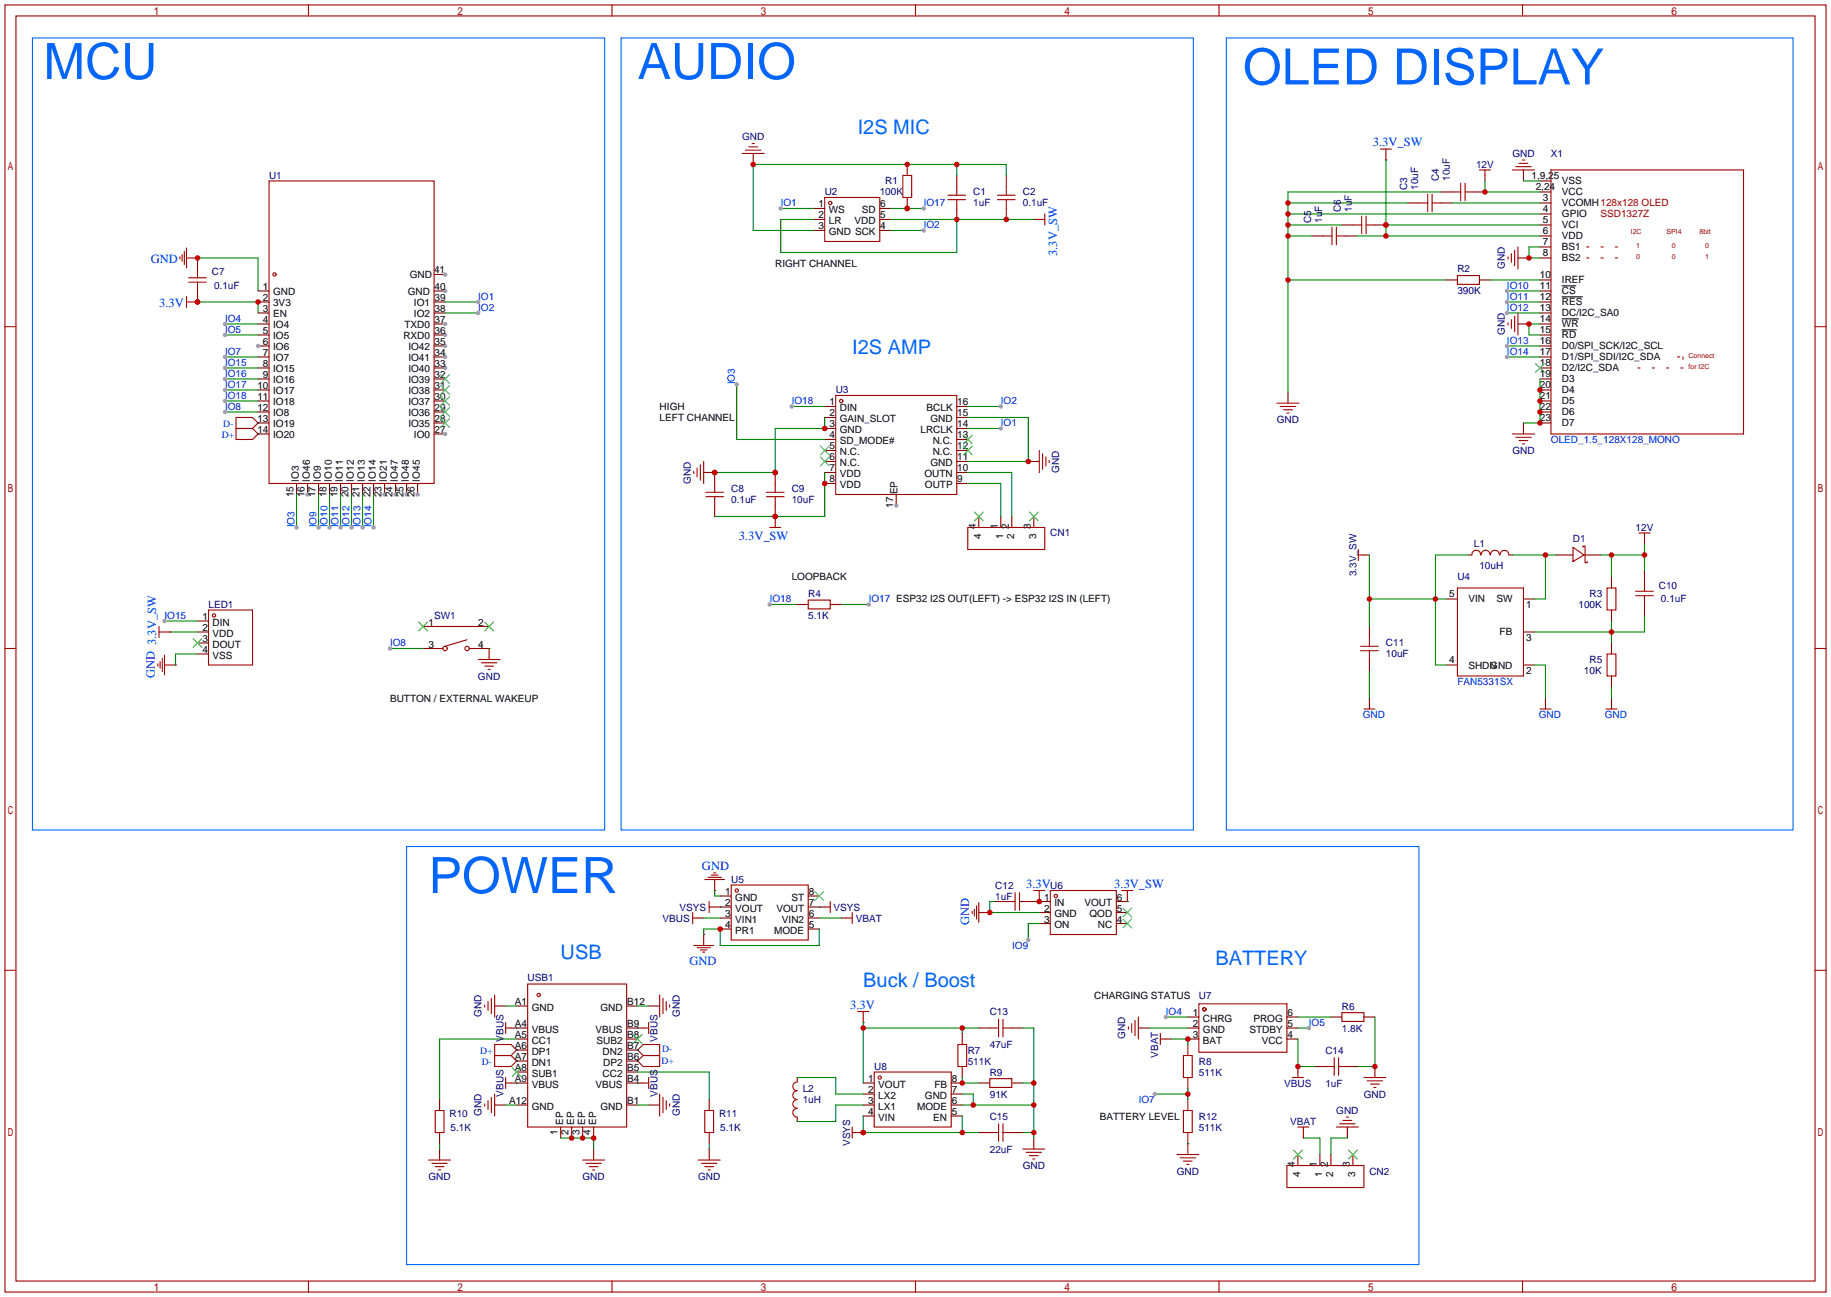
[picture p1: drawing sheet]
<svg xmlns="http://www.w3.org/2000/svg" width="423mm" height="299mm" viewBox="0 0 423 299" stroke-linecap="round" stroke-linejoin="round" font-family="sans-serif">
<defs><g id="words">
<g font-size="11.5" fill="#06f">
<text x="10" y="18.2">MCU</text>
<text x="147.2" y="18.2">AUDIO</text>
<text x="286.9" y="19.5">OLED DISPLAY</text>
<text x="98.9" y="206.2">POWER</text>
</g>
<g font-size="4.6" fill="#06f">
<text x="198" y="30.9">I2S MIC</text>
<text x="196.7" y="81.7">I2S AMP</text>
<text x="129.4" y="221.4">USB</text>
<text x="199.3" y="227.8">Buck / Boost</text>
<text x="280.5" y="222.7">BATTERY</text>
</g>
<g font-size="2.9" fill="#00f">
<text x="316.9" y="33.8">3.3V_SW</text>
<text x="244" y="59.1" transform="rotate(-90 244 59.1)">3.3V_SW</text>
<text x="34.8" y="60.8">GND</text>
<text x="36.8" y="70.9">3.3V</text>
<text x="170.5" y="124.7">3.3V_SW</text>
<text x="35.7" y="156.5" transform="rotate(-90 35.7 156.5)">GND 3.3V_SW</text>
<text x="162" y="200.8">GND</text>
<text x="236.9" y="205">3.3V</text>
<text x="257.2" y="205">3.3V_SW</text>
<text x="223.7" y="213.6" transform="rotate(-90 223.7 213.6)">GND</text>
<text x="159.1" y="222.8">GND</text>
<text x="196.3" y="232.9">3.3V</text>
</g>
<g font-size="2.3" fill="#000080">
<text x="171.3" y="32.4">GND</text>
<text x="62.1" y="41.3">U1</text>
<text x="332.2" y="41.8" transform="rotate(-90 332.2 41.8)">C4</text>
<text x="334.7" y="41.8" transform="rotate(-90 334.7 41.8)">10uF</text>
<text x="340.7" y="38.8">12V</text>
<text x="349.1" y="36.2">GND</text>
<text x="358" y="36.2">X1</text>
<text x="190.4" y="45.1">U2</text>
<text x="203.1" y="45.1">100K</text>
<text x="204.3" y="42.6">R1</text>
<text x="224.7" y="45.1">C1</text>
<text x="224.7" y="47.7">1uF</text>
<text x="236.1" y="45.1">C2</text>
<text x="236.1" y="47.7">0.1uF</text>
<text x="324.8" y="43.8" transform="rotate(-90 324.8 43.8)">C3</text>
<text x="327.3" y="43.8" transform="rotate(-90 327.3 43.8)">10uF</text>
<text x="302.7" y="51.4" transform="rotate(-90 302.7 51.4)">C5</text>
<text x="305.2" y="51.4" transform="rotate(-90 305.2 51.4)">1uF</text>
<text x="309.5" y="48.9" transform="rotate(-90 309.5 48.9)">C6</text>
<text x="312.1" y="48.9" transform="rotate(-90 312.1 48.9)">1uF</text>
<text x="48.9" y="63.6">C7</text>
<text x="336.4" y="62.9">R2</text>
<text x="347.4" y="62.1" transform="rotate(-90 347.4 62.1)">GND</text>
<text x="49.4" y="66.7">0.1uF</text>
<text x="336.4" y="68">390K</text>
<text x="347.4" y="77.4" transform="rotate(-90 347.4 77.4)">GND</text>
<text x="192.9" y="90.9">U3</text>
<text x="294.7" y="97.7">GND</text>
<text x="349.1" y="104.8">GND</text>
<text x="159.4" y="111.7" transform="rotate(-90 159.4 111.7)">GND</text>
<text x="168.8" y="113.7">C8</text>
<text x="182.8" y="113.7">C9</text>
<text x="244.5" y="109.1" transform="rotate(-90 244.5 109.1)">GND</text>
<text x="168.8" y="116.3">0.1uF</text>
<text x="182.8" y="116.3">10uF</text>
<text x="242.4" y="123.9">CN1</text>
<text x="363.1" y="125.1">D1</text>
<text x="377.5" y="122.6">12V</text>
<text x="340.2" y="126.4">L1</text>
<text x="341.5" y="131.5">10uH</text>
<text x="186.6" y="137.8">R4</text>
<text x="313.1" y="133" transform="rotate(-90 313.1 133)">3.3V_SW</text>
<text x="336.4" y="134">U4</text>
<text x="366.9" y="137.8">R3</text>
<text x="382.9" y="136">C10</text>
<text x="48.1" y="140.4">LED1</text>
<text x="100.2" y="142.9">SW1</text>
<text x="186.6" y="142.9">5.1K</text>
<text x="364.4" y="140.4">100K</text>
<text x="383.4" y="139">0.1uF</text>
<text x="319.9" y="149.3">C11</text>
<text x="319.9" y="151.8">10uF</text>
<text x="365.6" y="155.6">10K</text>
<text x="366.9" y="153.1">R5</text>
<text x="110.3" y="156.9">GND</text>
<text x="168.8" y="203.9">U5</text>
<text x="229.7" y="205.2">C12</text>
<text x="229.7" y="207.7">1uF</text>
<text x="242.4" y="205.2">U6</text>
<text x="152.9" y="212.8">VBUS</text>
<text x="156.8" y="210.2">VSYS</text>
<text x="192.4" y="210.2">VSYS</text>
<text x="197.5" y="212.8">VBAT</text>
<text x="121.8" y="226.4">USB1</text>
<text x="276.7" y="230.6">U7</text>
<text x="309.8" y="233.1">R6</text>
<text x="111.2" y="234.8" transform="rotate(-90 111.2 234.8)">GND</text>
<text x="156.9" y="234.8" transform="rotate(-90 156.9 234.8)">GND</text>
<text x="228.5" y="234.4">C13</text>
<text x="259.8" y="239.9" transform="rotate(-90 259.8 239.9)">GND</text>
<text x="309.8" y="238.2">1.8K</text>
<text x="116.3" y="240.5" transform="rotate(-90 116.3 240.5)">VBUS</text>
<text x="151.8" y="240.5" transform="rotate(-90 151.8 240.5)">VBUS</text>
<text x="223.4" y="243.3">R7</text>
<text x="223.4" y="245.8">511K</text>
<text x="228.5" y="242">47uF</text>
<text x="267.4" y="244.2" transform="rotate(-90 267.4 244.2)">VBAT</text>
<text x="276.7" y="245.8">R8</text>
<text x="305.9" y="243.3">C14</text>
<text x="201.8" y="247.1">U8</text>
<text x="228.5" y="248.3">R9</text>
<text x="276.7" y="248.3">511K</text>
<text x="296.4" y="250.9">VBUS</text>
<text x="305.9" y="250.9">1uF</text>
<text x="103.8" y="258">R10</text>
<text x="111.2" y="257.7" transform="rotate(-90 111.2 257.7)">GND</text>
<text x="116.3" y="253.2" transform="rotate(-90 116.3 253.2)">VBUS</text>
<text x="151.8" y="253.2" transform="rotate(-90 151.8 253.2)">VBUS</text>
<text x="156.9" y="257.7" transform="rotate(-90 156.9 257.7)">GND</text>
<text x="166" y="258">R11</text>
<text x="185.3" y="252.1">L2</text>
<text x="185.3" y="254.7">1uH</text>
<text x="228.5" y="253.4">91K</text>
<text x="308.5" y="257.2">GND</text>
<text x="314.8" y="253.4">GND</text>
<text x="104" y="261">5.1K</text>
<text x="166.2" y="261">5.1K</text>
<text x="228.5" y="258.5">C15</text>
<text x="276.7" y="258.5">R12</text>
<text x="276.7" y="261">511K</text>
<text x="297.8" y="259.8">VBAT</text>
<text x="196.3" y="264.6" transform="rotate(-90 196.3 264.6)">VSYS</text>
<text x="228.5" y="266.1">22uF</text>
<text x="236.1" y="269.9">GND</text>
<text x="98.9" y="272.5">GND</text>
<text x="134.5" y="272.5">GND</text>
<text x="161.1" y="272.5">GND</text>
<text x="271.6" y="271.2">GND</text>
<text x="316.1" y="271.2">CN2</text>
</g>
<g font-size="2.3">
<text x="353.5" y="41.3">1,9,25</text>
<text x="189" y="47.9">1</text>
<text x="203.2" y="47.9">6</text>
<text x="354.5" y="43.9">2,24</text>
<text x="356.1" y="46.4">3</text>
<text x="360.6" y="42.6">VSS</text>
<text x="360.6" y="47.7">VCOMH128x128 OLED</text>
<text x="360.6" y="45.1">VCC</text>
<text x="189" y="50.4">2</text>
<text x="189" y="53">3</text>
<text x="191.3" y="49.2">WS</text>
<text x="191.3" y="51.7">LR</text>
<text x="197.3" y="51.7">VDD</text>
<text x="198.9" y="49.2">SD</text>
<text x="203.2" y="53">4</text>
<text x="203.2" y="50.4">5</text>
<text x="356.1" y="51.5">5</text>
<text x="356.1" y="48.9">4</text>
<text x="360.6" y="52.8">VCI</text>
<text x="360.6" y="50.2">GPIO</text>
<text x="191.3" y="54.3">GND SCK</text>
<text x="356.1" y="54">6</text>
<text x="356.1" y="56.6">7</text>
<text x="356.1" y="59.1">8</text>
<text x="360.6" y="55.3">VDD</text>
<text x="360.6" y="57.8">BS1</text>
<text x="94.6" y="64.2">GND</text>
<text x="100.2" y="63.1">41</text>
<text x="178.9" y="61.6">RIGHT CHANNEL</text>
<text x="355.5" y="64.2">10</text>
<text x="360.6" y="60.4">BS2</text>
<text x="360.6" y="65.5">IREF</text>
<text x="60.7" y="67">1</text>
<text x="60.7" y="69.5">2</text>
<text x="63" y="68.2">GND</text>
<text x="63" y="70.8">3V3</text>
<text x="94.1" y="68.2">GND</text>
<text x="95.5" y="70.8">IO1</text>
<text x="100.3" y="69.5">39</text>
<text x="100.3" y="67">40</text>
<text x="355.5" y="66.7">11</text>
<text x="355.5" y="69.3">12</text>
<text x="355.5" y="71.8">13</text>
<text x="360.6" y="68">CS</text>
<text x="360.6" y="70.5">RES</text>
<text x="60.7" y="72">3</text>
<text x="60.7" y="74.6">4</text>
<text x="60.7" y="77.1">5</text>
<text x="63" y="73.3">EN</text>
<text x="63" y="75.8">IO4</text>
<text x="93.4" y="75.8">TXD0</text>
<text x="95.5" y="73.3">IO2</text>
<text x="100.3" y="77.1">36</text>
<text x="100.3" y="74.6">37</text>
<text x="100.3" y="72">38</text>
<text x="355.5" y="74.3">14</text>
<text x="355.5" y="76.9">15</text>
<text x="360.6" y="73.1">DC/I2C_SA0</text>
<text x="360.6" y="75.6">WR</text>
<text x="60.7" y="79.7">6</text>
<text x="60.7" y="82.2">7</text>
<text x="63" y="78.4">IO5</text>
<text x="63" y="80.9">IO6</text>
<text x="63" y="83.5">IO7</text>
<text x="93.1" y="78.4">RXD0</text>
<text x="94.3" y="83.5">IO41</text>
<text x="94.3" y="80.9">IO42</text>
<text x="100.3" y="82.2">34</text>
<text x="100.3" y="79.7">35</text>
<text x="355.5" y="79.4">16</text>
<text x="355.5" y="82">17</text>
<text x="360.6" y="78.2">RD</text>
<text x="360.6" y="80.7">D0/SPI_SCK/I2C_SCL</text>
<text x="360.6" y="83.2">D1/SPI_SDI/I2C_SDA</text>
<text x="59.4" y="89.8">10</text>
<text x="60.7" y="84.7">8</text>
<text x="60.7" y="87.3">9</text>
<text x="63" y="86">IO15</text>
<text x="63" y="88.5">IO16</text>
<text x="94.3" y="88.5">IO39</text>
<text x="94.3" y="86">IO40</text>
<text x="100.3" y="89.8">31</text>
<text x="100.3" y="87.3">32</text>
<text x="100.3" y="84.7">33</text>
<text x="355.5" y="84.5">18</text>
<text x="355.5" y="87">19</text>
<text x="355.5" y="89.6">20</text>
<text x="360.6" y="85.8">D2/I2C_SDA</text>
<text x="360.6" y="88.3">D3</text>
<text x="59.4" y="92.4">11</text>
<text x="59.4" y="94.9">12</text>
<text x="63" y="91.1">IO17</text>
<text x="63" y="93.6">IO18</text>
<text x="94.3" y="93.6">IO37</text>
<text x="94.3" y="91.1">IO38</text>
<text x="100.3" y="94.9">29</text>
<text x="100.3" y="92.4">30</text>
<text x="152.3" y="94.7">HIGH</text>
<text x="191.5" y="93.6">1</text>
<text x="193.9" y="94.9">DIN</text>
<text x="213.9" y="94.9">BCLK</text>
<text x="221" y="93.6">16</text>
<text x="355.5" y="92.1">21</text>
<text x="355.5" y="94.7">22</text>
<text x="360.6" y="90.9">D4</text>
<text x="360.6" y="93.4">D5</text>
<text x="360.6" y="95.9">D6</text>
<text x="59.4" y="97.4">13</text>
<text x="59.4" y="100">14</text>
<text x="63" y="96.2">IO8</text>
<text x="63" y="98.7">IO19</text>
<text x="63" y="101.2">IO20</text>
<text x="94.3" y="98.7">IO35</text>
<text x="94.3" y="96.2">IO36</text>
<text x="95.5" y="101.2">IO0</text>
<text x="100.3" y="100">27</text>
<text x="100.3" y="97.4">28</text>
<text x="152.3" y="97.2">LEFT CHANNEL</text>
<text x="191.5" y="96.2">2</text>
<text x="191.5" y="98.7">3</text>
<text x="191.5" y="101.2">4</text>
<text x="193.9" y="97.4">GAIN_SLOT</text>
<text x="193.9" y="100">GND</text>
<text x="212.5" y="100">LRCLK</text>
<text x="214.8" y="97.4">GND</text>
<text x="221" y="101.2">13</text>
<text x="221" y="98.7">14</text>
<text x="221" y="96.2">15</text>
<text x="355.5" y="97.2">23</text>
<text x="360.6" y="98.5">D7</text>
<text x="191.5" y="103.8">5</text>
<text x="191.5" y="106.3">6</text>
<text x="193.9" y="102.5">SD_MODE#</text>
<text x="193.9" y="105.1">N.C.</text>
<text x="193.9" y="107.6">N.C.</text>
<text x="214.8" y="107.6">GND</text>
<text x="215.3" y="105.1">N.C.</text>
<text x="215.3" y="102.5">N.C.</text>
<text x="221" y="106.3">11</text>
<text x="221" y="103.8">12</text>
<text x="69" y="111.2" transform="rotate(-90 69 111.2)">IO3</text>
<text x="71.5" y="111.2" transform="rotate(-90 71.5 111.2)">IO46</text>
<text x="74.1" y="111.2" transform="rotate(-90 74.1 111.2)">IO9</text>
<text x="76.6" y="111.2" transform="rotate(-90 76.6 111.2)">IO10</text>
<text x="79.2" y="111.2" transform="rotate(-90 79.2 111.2)">IO11</text>
<text x="81.7" y="111.2" transform="rotate(-90 81.7 111.2)">IO12</text>
<text x="84.2" y="111.2" transform="rotate(-90 84.2 111.2)">IO13</text>
<text x="86.8" y="111.2" transform="rotate(-90 86.8 111.2)">IO14</text>
<text x="89.3" y="111.2" transform="rotate(-90 89.3 111.2)">IO21</text>
<text x="91.9" y="111.2" transform="rotate(-90 91.9 111.2)">IO47</text>
<text x="94.4" y="111.2" transform="rotate(-90 94.4 111.2)">IO48</text>
<text x="96.9" y="111.2" transform="rotate(-90 96.9 111.2)">IO45</text>
<text x="191.5" y="108.9">7</text>
<text x="191.5" y="111.4">8</text>
<text x="193.9" y="110.1">VDD</text>
<text x="193.9" y="112.7">VDD</text>
<text x="213.4" y="110.1">OUTN</text>
<text x="213.5" y="112.7">OUTP</text>
<text x="221" y="111.4">9</text>
<text x="221" y="108.9">10</text>
<text x="67.7" y="114.8" transform="rotate(-90 67.7 114.8)">15</text>
<text x="70.3" y="114.8" transform="rotate(-90 70.3 114.8)">16</text>
<text x="72.8" y="114.8" transform="rotate(-90 72.8 114.8)">17</text>
<text x="75.4" y="114.8" transform="rotate(-90 75.4 114.8)">18</text>
<text x="77.9" y="114.8" transform="rotate(-90 77.9 114.8)">19</text>
<text x="80.4" y="114.8" transform="rotate(-90 80.4 114.8)">20</text>
<text x="83" y="114.8" transform="rotate(-90 83 114.8)">21</text>
<text x="85.5" y="114.8" transform="rotate(-90 85.5 114.8)">22</text>
<text x="88.1" y="114.8" transform="rotate(-90 88.1 114.8)">23</text>
<text x="90.6" y="114.8" transform="rotate(-90 90.6 114.8)">24</text>
<text x="93.1" y="114.8" transform="rotate(-90 93.1 114.8)">25</text>
<text x="95.7" y="114.8" transform="rotate(-90 95.7 114.8)">26</text>
<text x="206.2" y="117.2" transform="rotate(-90 206.2 117.2)">17</text>
<text x="207.2" y="114.2" transform="rotate(-90 207.2 114.2)">EP</text>
<text x="225.2" y="122.2" transform="rotate(-90 225.2 122.2)">4</text>
<text x="226.5" y="124.5" transform="rotate(-90 226.5 124.5)">4</text>
<text x="230.3" y="122.2" transform="rotate(-90 230.3 122.2)">1</text>
<text x="231.6" y="124.5" transform="rotate(-90 231.6 124.5)">1</text>
<text x="232.8" y="122.2" transform="rotate(-90 232.8 122.2)">2</text>
<text x="234.1" y="124.5" transform="rotate(-90 234.1 124.5)">2</text>
<text x="237.9" y="122.2" transform="rotate(-90 237.9 122.2)">3</text>
<text x="239.2" y="124.5" transform="rotate(-90 239.2 124.5)">3</text>
<text x="182.8" y="134">LOOPBACK</text>
<text x="334.5" y="137.8">5</text>
<text x="46.7" y="143.2">1</text>
<text x="339" y="139.1">VIN</text>
<text x="345.4" y="139.1">SW</text>
<text x="352.3" y="140.4">1</text>
<text x="46.7" y="145.7">2</text>
<text x="46.7" y="148.2">3</text>
<text x="49.1" y="144.4">DIN</text>
<text x="49.1" y="147">VDD</text>
<text x="49.1" y="149.5">DOUT</text>
<text x="98.9" y="144.4">1</text>
<text x="98.9" y="149.5">3</text>
<text x="110.4" y="144.4">2</text>
<text x="110.4" y="149.5">4</text>
<text x="346.2" y="146.7">FB</text>
<text x="352.3" y="148">3</text>
<text x="46.7" y="150.8">4</text>
<text x="49.1" y="152">VSS</text>
<text x="334.5" y="153.1">4</text>
<text x="339" y="154.4">SHDN</text>
<text x="344" y="154.4">GND</text>
<text x="352.3" y="155.6">2</text>
<text x="90" y="162">BUTTON / EXTERNAL WAKEUP</text>
<text x="167.4" y="206.7">1</text>
<text x="167.4" y="209.2">2</text>
<text x="169.7" y="207.9">GND</text>
<text x="182.7" y="207.9">ST</text>
<text x="186.7" y="209.2">7</text>
<text x="186.7" y="206.7">8</text>
<text x="241" y="207.9">1</text>
<text x="243.4" y="209.2">IN</text>
<text x="250.3" y="209.2">VOUT</text>
<text x="257.8" y="207.9">6</text>
<text x="167.4" y="211.7">3</text>
<text x="167.4" y="214.3">4</text>
<text x="169.7" y="210.5">VOUT</text>
<text x="169.7" y="213">VIN1</text>
<text x="169.7" y="215.5">PR1</text>
<text x="178.7" y="215.5">MODE</text>
<text x="179.2" y="210.5">VOUT</text>
<text x="180.5" y="213">VIN2</text>
<text x="186.7" y="214.3">5</text>
<text x="186.7" y="211.7">6</text>
<text x="241" y="210.5">2</text>
<text x="241" y="213">3</text>
<text x="243.4" y="211.7">GND</text>
<text x="243.4" y="214.3">ON</text>
<text x="251.5" y="211.7">QOD</text>
<text x="253.4" y="214.3">NC</text>
<text x="257.8" y="213">4</text>
<text x="257.8" y="210.5">5</text>
<text x="118.8" y="232.1">A1</text>
<text x="122.7" y="233.3">GND</text>
<text x="138.6" y="233.3">GND</text>
<text x="144.8" y="232.1">B12</text>
<text x="252.6" y="230.6">CHARGING STATUS</text>
<text x="118.8" y="239.7">A5</text>
<text x="118.8" y="237.1">A4</text>
<text x="122.7" y="238.4">VBUS</text>
<text x="137.4" y="238.4">VBUS</text>
<text x="144.8" y="237.1">B9</text>
<text x="144.8" y="239.7">B8</text>
<text x="275.3" y="234.6">1</text>
<text x="275.3" y="237.1">2</text>
<text x="275.3" y="239.7">3</text>
<text x="277.7" y="235.9">CHRG</text>
<text x="277.7" y="238.4">GND</text>
<text x="288.4" y="238.4">STDBY</text>
<text x="289.3" y="235.9">PROG</text>
<text x="297.2" y="239.7">4</text>
<text x="297.2" y="237.1">5</text>
<text x="297.2" y="234.6">6</text>
<text x="118.8" y="244.8">A7</text>
<text x="118.8" y="242.2">A6</text>
<text x="122.7" y="243.5">DP1</text>
<text x="122.7" y="240.9">CC1</text>
<text x="137.7" y="240.9">SUB2</text>
<text x="139.1" y="243.5">DN2</text>
<text x="144.8" y="242.2">B7</text>
<text x="144.8" y="244.8">B6</text>
<text x="277.7" y="240.9">BAT</text>
<text x="291.2" y="240.9">VCC</text>
<text x="118.8" y="249.8">A9</text>
<text x="118.8" y="247.3">A8</text>
<text x="122.7" y="251.1">VBUS</text>
<text x="122.7" y="248.6">SUB1</text>
<text x="122.7" y="246">DN1</text>
<text x="137.4" y="251.1">VBUS</text>
<text x="139.1" y="248.6">CC2</text>
<text x="139.2" y="246">DP2</text>
<text x="144.8" y="247.3">B5</text>
<text x="144.8" y="249.8">B4</text>
<text x="200.4" y="249.8">1</text>
<text x="202.7" y="251.1">VOUT</text>
<text x="215.7" y="251.1">FB</text>
<text x="219.7" y="249.8">8</text>
<text x="117.6" y="254.9">A12</text>
<text x="122.7" y="256.2">GND</text>
<text x="138.6" y="256.2">GND</text>
<text x="144.8" y="254.9">B1</text>
<text x="200.4" y="252.4">2</text>
<text x="200.4" y="254.9">3</text>
<text x="200.4" y="257.5">4</text>
<text x="202.7" y="253.6">LX2</text>
<text x="202.7" y="256.2">LX1</text>
<text x="211.7" y="256.2">MODE</text>
<text x="213.5" y="253.6">GND</text>
<text x="219.7" y="257.5">5</text>
<text x="219.7" y="254.9">6</text>
<text x="219.7" y="252.4">7</text>
<text x="128.7" y="262.1" transform="rotate(-90 128.7 262.1)">1</text>
<text x="130" y="259.8" transform="rotate(-90 130 259.8)">EP</text>
<text x="131.2" y="262.1" transform="rotate(-90 131.2 262.1)">2</text>
<text x="132.5" y="259.8" transform="rotate(-90 132.5 259.8)">EP</text>
<text x="133.8" y="262.1" transform="rotate(-90 133.8 262.1)">3</text>
<text x="135" y="259.8" transform="rotate(-90 135 259.8)">EP</text>
<text x="136.3" y="262.1" transform="rotate(-90 136.3 262.1)">4</text>
<text x="137.6" y="259.8" transform="rotate(-90 137.6 259.8)">EP</text>
<text x="202.7" y="258.7">VIN</text>
<text x="215.4" y="258.7">EN</text>
<text x="253.9" y="258.5">BATTERY LEVEL</text>
<text x="298.9" y="269.5" transform="rotate(-90 298.9 269.5)">4</text>
<text x="304" y="269.5" transform="rotate(-90 304 269.5)">1</text>
<text x="306.5" y="269.5" transform="rotate(-90 306.5 269.5)">2</text>
<text x="311.6" y="269.5" transform="rotate(-90 311.6 269.5)">3</text>
<text x="300.1" y="271.8" transform="rotate(-90 300.1 271.8)">4</text>
<text x="305.2" y="271.8" transform="rotate(-90 305.2 271.8)">1</text>
<text x="307.8" y="271.8" transform="rotate(-90 307.8 271.8)">2</text>
<text x="312.8" y="271.8" transform="rotate(-90 312.8 271.8)">3</text>
</g>
<g font-size="2.3" fill="#00f">
<text x="180.2" y="47.7">IO1</text>
<text x="213.2" y="47.7">IO17</text>
<text x="213.2" y="52.8">IO2</text>
<text x="110.4" y="71.8">IO2</text>
<text x="110.4" y="69.3">IO1</text>
<text x="347.9" y="66.7">IO10</text>
<text x="347.9" y="69.3">IO11</text>
<text x="347.9" y="71.8">IO12</text>
<text x="51.9" y="74.3">IO4</text>
<text x="51.9" y="76.9">IO5</text>
<text x="51.9" y="82">IO7</text>
<text x="347.9" y="79.4">IO13</text>
<text x="347.9" y="82">IO14</text>
<text x="51.9" y="84.5">IO15</text>
<text x="51.9" y="87">IO16</text>
<text x="51.9" y="89.6">IO17</text>
<text x="169.6" y="88.8" transform="rotate(-90 169.6 88.8)">IO3</text>
<text x="51.9" y="94.7">IO8</text>
<text x="51.9" y="92.1">IO18</text>
<text x="182.8" y="93.4">IO18</text>
<text x="231" y="93.4">IO2</text>
<text x="231" y="98.5">IO1</text>
<text x="358" y="102.3">OLED_1.5_128X128_MONO</text>
<text x="68" y="121.8" transform="rotate(-90 68 121.8)">IO3</text>
<text x="73.1" y="121.8" transform="rotate(-90 73.1 121.8)">IO9</text>
<text x="75.6" y="121.8" transform="rotate(-90 75.6 121.8)">IO10</text>
<text x="78.2" y="121.8" transform="rotate(-90 78.2 121.8)">IO11</text>
<text x="80.7" y="121.8" transform="rotate(-90 80.7 121.8)">IO12</text>
<text x="83.2" y="121.8" transform="rotate(-90 83.2 121.8)">IO13</text>
<text x="85.8" y="121.8" transform="rotate(-90 85.8 121.8)">IO14</text>
<text x="38" y="142.9">IO15</text>
<text x="177.7" y="139.1">IO18</text>
<text x="200.5" y="139.1">IO17 ESP32 I2S OUT(LEFT) -&gt; ESP32 I2S IN (LEFT)</text>
<text x="90" y="149.3">IO8</text>
<text x="336.4" y="158.2">FAN5331SX</text>
<text x="314.6" y="165.8">GND</text>
<text x="355.2" y="165.8">GND</text>
<text x="370.5" y="165.8">GND</text>
<text x="233.6" y="219.1">IO9</text>
<text x="269.1" y="234.4">IO4</text>
<text x="302.1" y="236.9">IO5</text>
<text x="262.9" y="254.7">IO7</text>
</g>
<text font-size="2.3" fill="#a00000" x="369.4" y="50.2">SSD1327Z</text>
<g font-size="2.2" fill="#00f">
<text x="51.2" y="101.1">D+</text>
<text x="51.6" y="98.7">D-</text>
<text x="110.9" y="243.3">D+</text>
<text x="152.7" y="245.6">D+</text>
<text x="152.8" y="243">D-</text>
<text x="111.2" y="246">D-</text>
</g>
<g font-size="1.6" fill="#a00000">
<text x="376.4" y="54">I2C</text>
<text x="377.7" y="57.2">1</text>
<text x="377.7" y="59.7">0</text>
<text x="384.7" y="54">SPI4</text>
<text x="386" y="59.7">0</text>
<text x="386" y="57.2">0</text>
<text x="392.3" y="54">8bit</text>
<text x="393.6" y="59.7">1</text>
<text x="393.6" y="57.2">0</text>
<text x="389.8" y="82.6">Connect</text>
<text x="389.8" y="85.1">for I2C</text>
</g>
</g></defs>
<g fill="none" stroke="#a10000" stroke-width=".25">
<path d="M1.1 1.1h420.4v297.2h-420.4zM3.7 3.7h415.3v292.1h-415.3zM71.2 1.1v2.6M141.3 1.1v2.6M211.3 1.1v2.6M281.4 1.1v2.6M351.5 1.1v2.6M1.1 75.4h2.6M419 75.4h2.5M1.1 149.7h2.6M419 149.7h2.5M1.1 224h2.6"/>
<path d="M111.9 232v.5M112.6 231.3v2M113.4 230.5v3.6M114.2 229.7v5.1M121.8 227.2h22.9v33h-22.9zM152.3 229.7v5.1M153 230.5v3.6M153.8 231.3v2M154.6 232v.5M419 224h2.5M100.5 256.4h2v5.1h-2zM111.9 254.9v.5"/>
<path d="M112.6 254.1v2.1M113.4 253.4v3.5M114.2 241.2h3.8l1.3 1.2-1.3 1.3h-3.8zM114.2 243.7h3.8l1.3 1.3-1.3 1.3h-3.8zM114.2 252.6v5.1M116.7 248.8v2.5M116.7 250.1h1.3M147.2 245l1.3-1.3h3.8v2.6h-3.8zM147.2 242.4l1.3-1.2h3.8v2.5h-3.8zM148.5 250.1h1.2M149.7 248.8v2.5M152.3 252.6v5.1"/>
<path d="M153 253.4v3.5M153.8 254.1v2.1M154.6 254.9v.5M162.7 256.4h2v5.1h-2zM98.9 267.8h5.1M99.7 268.6h3.6M100.5 269.4h2M101.2 270.1h.5M134.5 267.8h5.1M135.3 268.6h3.5M136 269.4h2M136.8 270.1h.5"/>
<path d="M161.2 267.8h5M161.9 268.6h3.6M162.7 269.4h2M163.4 270.1h.6M71.2 295.8v2.5M141.3 295.8v2.5M211.3 295.8v2.5M281.4 295.8v2.5M351.5 295.8v2.5"/>
<circle cx="124.3" cy="229.7" r=".38"/>
</g>
<g fill="none" stroke="#870000" stroke-width=".25">
<path d="M114.2 232.3h2.5M119.3 239.9h2.5M119.3 237.4h2.5M119.3 232.3h2.5M144.7 239.9h2.5M144.7 237.4h2.5M144.7 232.3h2.5M149.7 232.3h2.6M101.5 253.9v2.5M114.2 255.1h2.5M118 250.1h3.8M119.3 242.4h.1"/>
<path d="M119.3 245h.1M119.3 255.1h2.5M119.3 247.5h2.5M119.3 245h2.5M119.3 242.4h2.5M144.7 255.1h2.5M144.7 250.1h3.8M144.7 247.5h2.5M144.7 245h2.5M144.7 242.4h2.5M147.2 245h.1M147.2 242.4h.1"/>
<path d="M149.7 255.1h2.6M163.7 253.9v2.5M101.5 261.5v2.5M101.5 265.3v2.5M129.4 260.2v2.6M132 260.2v2.6M134.5 260.2v2.6M137 260.2v2.6M137 265.3v2.5M163.7 261.5v2.5M163.7 265.3v2.5"/>
</g>
<path d="M146.2 238.9l2 2M148.2 238.9l-2 2M118.2 246.5l2.1 2M120.3 246.5l-2.1 2" fill="none" stroke="#3c3" stroke-width=".25"/>
<g fill="none" stroke="#008700" stroke-width=".25">
<path d="M116.7 232.3h2.6M119.3 239.9h-17.8v14M147.2 232.3h2.5M116.7 255.1h2.6M119.3 242.4h.1M119.3 245h.1M119.3 250.1h.1M147.2 245h.1M147.2 242.4h.1M147.2 250.1h.1M147.2 255.1h2.5M147.2 247.5h16.5v6.4"/>
<path d="M101.5 264v1.3M129.4 262.8h7.6v2.5M163.7 264v1.3"/>
</g>
<g fill="#c00">
<circle cx="137" cy="262.8" r=".63"/>
<circle cx="134.5" cy="262.8" r=".63"/>
<circle cx="132" cy="262.8" r=".63"/>
</g>
<path d="M93.9 195.5h233.6v96.5h-233.6z" fill="none" stroke="#06f" stroke-width=".25"/>
<path d="M358 39.2h44.5v61h-44.5zM336.4 135.8h15.3v20.3h-15.3zM314.8 163.7h2.6M355.5 163.7h2.5M370.7 163.7h2.6" fill="none" stroke="#a10000" stroke-width=".25"/>
<path d="M366.3 57h8.9M366.3 59.6h8.9M387.2 82.4h1.3M388.5 82.4v2.6M388.5 85h-12.7" fill="none" stroke="#a10000" stroke-width=".25" stroke-dasharray=".5 2.8"/>
<g fill="none" stroke="#870000" stroke-width=".25">
<path d="M355.5 51.9h2.5M355.5 41.8h2.5M355.5 54.5h2.5M355.5 57h2.5M355.5 59.6h2.5M355.5 49.4h2.5M355.5 46.9h2.5M355.5 44.3h2.5M355.5 67.2h2.5M355.5 69.7h2.5M355.5 72.3h2.5M355.5 74.8h2.5"/>
<path d="M355.5 77.3h2.5M355.5 79.9h2.5M355.5 64.6h2.5M355.5 82.4h2.5M355.5 85h2.5M355.5 87.5h2.5M355.5 90h2.5M355.5 92.6h2.5M355.5 95.1h2.5M355.5 97.7h2.5M333.9 138.3h2.5M351.7 138.3h2.5"/>
<path d="M333.9 153.5h2.5M351.7 153.5h2.5M351.7 145.9h2.5M316.1 161.2v2.5M356.7 161.2v2.5M372 161.2v2.5"/>
</g>
<path d="M360.6 66h3.2M360.6 68.5h4.7M360.6 73.6h3.8M360.6 76.2h3.3" fill="none" stroke="#000" stroke-width=".23"/>
<path d="M354.5 83.9l2 2.1M356.5 83.9l-2 2.1" fill="none" stroke="#3c3" stroke-width=".25"/>
<path d="M369.4 128.1h10.2M372 128.1v5.1M379.6 125.6v6.4M316.1 154.8v6.4M354.2 153.5h2.5v7.7M372 158.6v2.6" fill="none" stroke="#008700" stroke-width=".25"/>
<g fill="#c00">
<circle cx="372" cy="128.1" r=".63"/>
<circle cx="379.6" cy="128.1" r=".63"/>
</g>
<path d="M349.1 128.1h10.2M356.7 128.1v10.2h-2.5" fill="none" stroke="#008700" stroke-width=".25"/>
<circle cx="356.7" cy="128.1" r=".63" fill="#c00"/>
<path d="M372 143.4v5.1M379.6 142.1v3.8h-25.4" fill="none" stroke="#008700" stroke-width=".25"/>
<circle cx="372" cy="145.9" r=".63" fill="#c00"/>
<g fill="none" stroke="#870000" stroke-width=".25">
<path d="M351.7 39.2v2.6M340.2 44.3h2.6M342.8 40.5v1.3M297.3 90.6v2.5M372 133.2v2.6M379.6 124.3v1.3M379.6 132v2.5M379.6 139.6v2.5M316.1 144.7v2.5M316.1 152.3v2.5M372 140.8v2.6M372 148.5v2.5"/>
<path d="M372 156.1v2.5"/>
</g>
<g fill="none" stroke="#a10000" stroke-width=".25">
<path d="M341.5 39.2h2.5M342.8 39.2v1.3M349.1 39.2h5.1M349.9 38.5h3.5M350.6 37.7h2.1M351.4 37h.5M294.8 93.1h5M295.5 93.9h3.6M296.3 94.6h2M297.1 95.4h.5M371 135.8h2v5h-2zM377.6 137.5h4"/>
<path d="M377.6 136.5h4M378.3 123.1h2.6M379.6 123.1v1.2M379.6 134.5v2M379.6 137.5v2.1M314.1 150.2h4M314.1 149.2h4M316.1 147.2v2M316.1 150.2v2.1M371 151h2v5.1h-2z"/>
</g>
<path d="M342.8 41.8v2.5h12.7M351.7 41.8h3.8" fill="none" stroke="#008700" stroke-width=".25"/>
<circle cx="342.8" cy="44.3" r=".63" fill="#c00"/>
<path d="M332.6 44.3h2.6" fill="none" stroke="#870000" stroke-width=".25"/>
<path d="M335.2 44.3h2M337.2 42.3v4.1M338.2 42.3v4.1M338.2 44.3h2" fill="none" stroke="#a10000" stroke-width=".25"/>
<path d="M297.3 46.9h27.7M297.3 49.4h58.2M297.3 51.9h12.5M297.3 54.5h5.6M332.6 44.3h-35.3v46.3M297.3 64.6h36.6" fill="none" stroke="#008700" stroke-width=".25"/>
<g fill="#c00">
<circle cx="297.3" cy="46.9" r=".63"/>
<circle cx="297.3" cy="49.4" r=".63"/>
<circle cx="297.3" cy="51.9" r=".63"/>
<circle cx="297.3" cy="54.5" r=".63"/>
<circle cx="297.3" cy="64.6" r=".63"/>
</g>
<path d="M319.9 37h.1M325 46.9h2.5M332.6 46.9h2.6" fill="none" stroke="#870000" stroke-width=".25"/>
<path d="M318.6 34.4h2.6M319.9 34.4v2.6M327.5 46.9h2.1M329.6 44.8v4.1M330.6 44.8v4.1M330.6 46.9h2" fill="none" stroke="#a10000" stroke-width=".25"/>
<path d="M319.9 37v17.5M313.1 54.5h42.4M319.9 51.9h35.6M335.2 46.9h20.3" fill="none" stroke="#008700" stroke-width=".25"/>
<g fill="#c00">
<circle cx="319.9" cy="51.9" r=".63"/>
<circle cx="319.9" cy="54.5" r=".63"/>
</g>
<path d="M317.4 51.9h2.5" fill="none" stroke="#870000" stroke-width=".25"/>
<circle cx="319.9" cy="51.9" r=".63" fill="#c00"/>
<path d="M302.9 54.5h2.5M309.8 51.9h2.5M310.5 54.5h2.6M350.4 59.6h2.5" fill="none" stroke="#870000" stroke-width=".25"/>
<path d="M305.4 54.5h2.1M307.5 52.5v4M308.5 52.5v4M308.5 54.5h2M312.3 51.9h2M314.3 49.9v4.1M315.3 49.9v4.1M315.3 51.9h2.1M348.1 59.3v.5M348.9 58.5v2.1M349.6 57.8v3.5M350.4 57v5.1" fill="none" stroke="#a10000" stroke-width=".25"/>
<path d="M355.5 57h-2.6v2.6h2.6" fill="none" stroke="#008700" stroke-width=".25"/>
<circle cx="352.9" cy="59.6" r=".63" fill="#c00"/>
<path d="M336.4 63.6h5.1v2.1h-5.1z" fill="none" stroke="#a10000" stroke-width=".25"/>
<path d="M333.9 64.6h2.5M341.5 64.6h2.5" fill="none" stroke="#870000" stroke-width=".25"/>
<path d="M344 64.6h11.5M355.5 87.5v10.2h-3.8" fill="none" stroke="#008700" stroke-width=".25"/>
<g fill="#c00">
<circle cx="355.5" cy="90" r=".63"/>
<circle cx="355.5" cy="92.6" r=".63"/>
<circle cx="355.5" cy="95.1" r=".63"/>
<circle cx="355.5" cy="97.7" r=".63"/>
</g>
<path d="M350.4 74.8h2.5M351.7 97.7v2.5" fill="none" stroke="#870000" stroke-width=".25"/>
<path d="M348.1 74.5v.6M348.9 73.8v2M349.6 73v3.6M350.4 72.3v5M349.1 100.2h5.1M349.9 101h3.5M350.6 101.7h2.1M351.4 102.5h.5" fill="none" stroke="#a10000" stroke-width=".25"/>
<path d="M355.5 74.8h-2.6v2.5h2.6" fill="none" stroke="#008700" stroke-width=".25"/>
<circle cx="352.9" cy="74.8" r=".63" fill="#c00"/>
<path d="M347.9 67.2h7.6" fill="none" stroke="#008700" stroke-width=".25"/>
<circle cx="347.9" cy="67.2" r=".51" fill="#999"/>
<path d="M347.9 69.7h7.6" fill="none" stroke="#008700" stroke-width=".25"/>
<circle cx="347.9" cy="69.7" r=".51" fill="#999"/>
<path d="M347.9 72.3h7.6" fill="none" stroke="#008700" stroke-width=".25"/>
<circle cx="347.9" cy="72.3" r=".51" fill="#999"/>
<path d="M347.9 79.9h7.6" fill="none" stroke="#008700" stroke-width=".25"/>
<circle cx="347.9" cy="79.9" r=".51" fill="#999"/>
<path d="M347.9 82.4h7.6" fill="none" stroke="#008700" stroke-width=".25"/>
<circle cx="347.9" cy="82.4" r=".51" fill="#999"/>
<path d="M283.1 8.8h130.8v182.8h-130.8z" fill="none" stroke="#06f" stroke-width=".25"/>
<g fill="none" stroke="#a10000" stroke-width=".25">
<path d="M190.4 45.6h12.7v10.2h-12.7z"/>
<circle cx="191.6" cy="46.9" r=".38"/>
</g>
<path d="M187.8 48.1h2.6M187.8 50.7h2.6M187.8 53.2h2.6M203.1 48.1h2.5M203.1 50.7h2.5M203.1 53.2h2.5" fill="none" stroke="#870000" stroke-width=".25"/>
<path d="M180.2 48.1h7.6" fill="none" stroke="#008700" stroke-width=".25"/>
<circle cx="180.2" cy="48.1" r=".51" fill="#999"/>
<path d="M205.6 53.2h7.6" fill="none" stroke="#008700" stroke-width=".25"/>
<circle cx="213.2" cy="53.2" r=".51" fill="#999"/>
<path d="M205.6 48.1h7.6" fill="none" stroke="#008700" stroke-width=".25"/>
<circle cx="209.4" cy="48.1" r=".63" fill="#c00"/>
<circle cx="213.2" cy="48.1" r=".51" fill="#999"/>
<path d="M173.9 35.4v2.6M209.4 38v2.5M209.4 45.6v2.5" fill="none" stroke="#870000" stroke-width=".25"/>
<path d="M171.3 35.4h5.1M172.1 34.7h3.5M172.8 33.9h2.1M173.6 33.1h.5M208.4 40.5h2v5.1h-2z" fill="none" stroke="#a10000" stroke-width=".25"/>
<circle cx="209.4" cy="48.1" r=".63" fill="#c00"/>
<g fill="none" stroke="#a10000" stroke-width=".25">
<path d="M218.8 45.1h4.1M218.8 46.1h4.1M220.9 43.1v2M220.9 46.1v2M230.3 45.1h4M230.3 46.1h4M232.3 43.1v2M232.3 46.1v2M238.6 50.7h2.6M241.2 49.4v2.5M36.4 153.3v.5M37 152.8v1.5"/>
<path d="M37.5 152v3.1M38 153.5h2.5M38 151.3v4.5M48.1 140.8h10.2v12.7h-10.2z"/>
<circle cx="49.4" cy="142.1" r=".38"/>
</g>
<path d="M220.9 40.5v2.6M220.9 48.1v2.6M232.3 40.5v2.6M232.3 48.1v2.6M238.6 50.7h.1M40.5 153.5h.1M45.6 143.4h2.5M45.6 145.9h2.5M45.6 148.5h2.5M45.6 151h2.5" fill="none" stroke="#870000" stroke-width=".25"/>
<path d="M7.5 8.8h132.1v182.8h-132.1zM143.4 8.8h132.1v182.8h-132.1z" fill="none" stroke="#06f" stroke-width=".25"/>
<path d="M44.6 147.4l2 2.1M46.6 147.4l-2 2.1" fill="none" stroke="#3c3" stroke-width=".25"/>
<path d="M51.9 95.1h7.7M39.2 145.9h6.4M45.6 151h-5.1v2.5" fill="none" stroke="#008700" stroke-width=".25"/>
<circle cx="51.9" cy="95.1" r=".51" fill="#999"/>
<path d="M38 143.4h7.6" fill="none" stroke="#008700" stroke-width=".25"/>
<circle cx="38" cy="143.4" r=".51" fill="#999"/>
<g fill="none" stroke="#a10000" stroke-width=".25">
<path d="M62.1 41.8h38.1v69.8h-38.1z"/>
<circle cx="63.4" cy="63.4" r=".38"/>
</g>
<path d="M59.6 67.2h2.5M59.6 69.7h2.5M59.6 72.3h2.5M59.6 74.8h2.5M59.6 77.3h2.5M59.6 79.9h2.5" fill="none" stroke="#870000" stroke-width=".25"/>
<circle cx="59.6" cy="79.9" r=".51" fill="#999"/>
<path d="M59.6 82.4h2.5M59.6 85h2.5M59.6 87.5h2.5M59.6 90h2.5M59.6 92.6h2.5M59.6 95.1h2.5M59.6 97.7h2.5M59.6 100.2h2.5M68.5 111.6v2.6M71 111.6v2.6" fill="none" stroke="#870000" stroke-width=".25"/>
<circle cx="71" cy="114.2" r=".51" fill="#999"/>
<path d="M73.5 111.6v2.6M76.1 111.6v2.6M78.6 111.6v2.6M81.2 111.6v2.6M83.7 111.6v2.6M86.2 111.6v2.6M88.8 111.6v2.6" fill="none" stroke="#870000" stroke-width=".25"/>
<circle cx="88.8" cy="114.2" r=".51" fill="#999"/>
<path d="M91.3 111.6v2.6" fill="none" stroke="#870000" stroke-width=".25"/>
<circle cx="91.3" cy="114.2" r=".51" fill="#999"/>
<path d="M93.9 111.6v2.6" fill="none" stroke="#870000" stroke-width=".25"/>
<circle cx="93.9" cy="114.2" r=".51" fill="#999"/>
<path d="M96.4 111.6v2.6" fill="none" stroke="#870000" stroke-width=".25"/>
<circle cx="96.4" cy="114.2" r=".51" fill="#999"/>
<path d="M100.2 100.2h2.5" fill="none" stroke="#870000" stroke-width=".25"/>
<circle cx="102.7" cy="100.2" r=".51" fill="#999"/>
<path d="M100.2 97.7h2.5M100.2 95.1h2.5M100.2 92.6h2.5M100.2 90h2.5M100.2 87.5h2.5M100.2 85h2.5" fill="none" stroke="#870000" stroke-width=".25"/>
<path d="M101.7 96.6l2.1 2.1M101.7 94.1l2.1 2M101.7 91.6l2.1 2M101.7 89l2.1 2.1M101.7 86.5l2.1 2M103.8 96.6l-2.1 2.1M103.8 94.1l-2.1 2M103.8 91.6l-2.1 2M103.8 89l-2.1 2.1M103.8 86.5l-2.1 2" fill="none" stroke="#3c3" stroke-width=".25"/>
<circle cx="102.7" cy="85" r=".51" fill="#999"/>
<path d="M100.2 82.4h2.5" fill="none" stroke="#870000" stroke-width=".25"/>
<circle cx="102.7" cy="82.4" r=".51" fill="#999"/>
<path d="M100.2 79.9h2.5" fill="none" stroke="#870000" stroke-width=".25"/>
<circle cx="102.7" cy="79.9" r=".51" fill="#999"/>
<path d="M100.2 77.3h2.5" fill="none" stroke="#870000" stroke-width=".25"/>
<circle cx="102.7" cy="77.3" r=".51" fill="#999"/>
<path d="M100.2 74.8h2.5" fill="none" stroke="#870000" stroke-width=".25"/>
<circle cx="102.7" cy="74.8" r=".51" fill="#999"/>
<path d="M100.2 72.3h2.5M100.2 69.7h2.5M100.2 67.2h2.5" fill="none" stroke="#870000" stroke-width=".25"/>
<circle cx="102.7" cy="67.2" r=".51" fill="#999"/>
<path d="M100.2 63.4h2.5" fill="none" stroke="#870000" stroke-width=".25"/>
<circle cx="102.7" cy="63.4" r=".51" fill="#999"/>
<path d="M54.5 96.4h3.8l1.3 1.3-1.3 1.2h-3.8zM54.5 98.9h3.8l1.3 1.3-1.3 1.3h-3.8z" fill="none" stroke="#a10000" stroke-width=".25"/>
<path d="M59.6 97.7h.1M59.6 100.2h.1" fill="none" stroke="#870000" stroke-width=".25"/>
<path d="M59.6 97.7h.1M59.6 100.2h.1M76.1 114.2v7.6" fill="none" stroke="#008700" stroke-width=".25"/>
<circle cx="76.1" cy="121.8" r=".51" fill="#999"/>
<path d="M78.6 114.2v7.6" fill="none" stroke="#008700" stroke-width=".25"/>
<circle cx="78.6" cy="121.8" r=".51" fill="#999"/>
<path d="M81.2 114.2v7.6" fill="none" stroke="#008700" stroke-width=".25"/>
<circle cx="81.2" cy="121.8" r=".51" fill="#999"/>
<path d="M83.7 114.2v7.6" fill="none" stroke="#008700" stroke-width=".25"/>
<circle cx="83.7" cy="121.8" r=".51" fill="#999"/>
<path d="M86.2 114.2v7.6" fill="none" stroke="#008700" stroke-width=".25"/>
<circle cx="86.2" cy="121.8" r=".51" fill="#999"/>
<path d="M102.7 72.3h7.7" fill="none" stroke="#008700" stroke-width=".25"/>
<circle cx="110.4" cy="72.3" r=".51" fill="#999"/>
<path d="M102.7 69.7h7.7" fill="none" stroke="#008700" stroke-width=".25"/>
<circle cx="110.4" cy="69.7" r=".51" fill="#999"/>
<path d="M45.6 59.6h14v7.6M45.6 69.7h14v2.6" fill="none" stroke="#008700" stroke-width=".25"/>
<path d="M41.5 59.3v.5M42 58.8v1.5M42.5 58v3.1M43.1 57.3v4.5M43.1 59.6h2.5M43.1 69.7h2.5M43.1 68.5v2.5" fill="none" stroke="#a10000" stroke-width=".25"/>
<path d="M45.6 59.6h.1M45.6 69.7h.1" fill="none" stroke="#870000" stroke-width=".25"/>
<g fill="#c00">
<circle cx="45.6" cy="69.7" r=".63"/>
<circle cx="59.6" cy="69.7" r=".63"/>
</g>
<path d="M45.6 67.2v2.5" fill="none" stroke="#870000" stroke-width=".25"/>
<circle cx="45.6" cy="69.7" r=".63" fill="#c00"/>
<path d="M45.6 59.6v2.5" fill="none" stroke="#870000" stroke-width=".25"/>
<circle cx="45.6" cy="59.6" r=".63" fill="#c00"/>
<path d="M43.6 65.2h4M43.6 64.1h4M45.6 62.1v2M45.6 65.2v2" fill="none" stroke="#a10000" stroke-width=".25"/>
<path d="M51.9 74.8h7.7" fill="none" stroke="#008700" stroke-width=".25"/>
<circle cx="51.9" cy="74.8" r=".51" fill="#999"/>
<path d="M51.9 77.3h7.7" fill="none" stroke="#008700" stroke-width=".25"/>
<circle cx="51.9" cy="77.3" r=".51" fill="#999"/>
<path d="M177.7 139.6h6.3" fill="none" stroke="#008700" stroke-width=".25"/>
<circle cx="177.7" cy="139.6" r=".51" fill="#999"/>
<path d="M194.2 139.6h6.3" fill="none" stroke="#008700" stroke-width=".25"/>
<circle cx="200.5" cy="139.6" r=".51" fill="#999"/>
<path d="M51.9 82.4h7.7" fill="none" stroke="#008700" stroke-width=".25"/>
<circle cx="51.9" cy="82.4" r=".51" fill="#999"/>
<g fill="none" stroke="#a10000" stroke-width=".25">
<path d="M100.2 149.7h2M100.2 144.7h10.2M107.8 147.7l-5.1 1.5M108.3 149.7h2.1"/>
<circle cx="102.7" cy="149.7" r=".51"/>
<circle cx="107.8" cy="149.7" r=".51"/>
</g>
<path d="M97.7 144.7h2.5M97.7 149.7h2.5M110.4 144.7h2.5M110.4 149.7h2.5" fill="none" stroke="#870000" stroke-width=".25"/>
<path d="M96.6 143.6l2.1 2.1M98.7 143.6l-2.1 2.1M111.9 143.6l2 2.1M113.9 143.6l-2 2.1" fill="none" stroke="#3c3" stroke-width=".25"/>
<path d="M51.9 92.6h7.7" fill="none" stroke="#008700" stroke-width=".25"/>
<circle cx="51.9" cy="92.6" r=".51" fill="#999"/>
<path d="M90 149.7h7.7" fill="none" stroke="#008700" stroke-width=".25"/>
<circle cx="90" cy="149.7" r=".51" fill="#999"/>
<g fill="none" stroke="#a10000" stroke-width=".25">
<path d="M192.9 91.3h28v22.9h-28z"/>
<circle cx="194.2" cy="92.6" r=".38"/>
</g>
<g fill="none" stroke="#870000" stroke-width=".25">
<path d="M190.4 93.9h2.5M190.4 96.4h2.5M190.4 98.9h2.5M220.9 93.9h2.5M220.9 96.4h2.5M220.9 98.9h2.5M190.4 101.5h2.5M190.4 104h2.5M190.4 106.6h2.5M190.4 109.1h2.5M190.4 111.6h2.5M206.9 114.2v2.5"/>
<path d="M220.9 101.5h2.5M220.9 104h2.5M220.9 106.6h2.5M220.9 109.1h2.5M220.9 111.6h2.5"/>
</g>
<path d="M189.4 103l2 2M189.4 105.5l2 2.1M191.4 103l-2 2M191.4 105.5l-2 2.1M222.4 103l2 2M222.4 100.5l2 2M224.4 103l-2 2M224.4 100.5l-2 2" fill="none" stroke="#3c3" stroke-width=".25"/>
<circle cx="206.9" cy="116.7" r=".51" fill="#999"/>
<path d="M223.4 93.9h7.6" fill="none" stroke="#008700" stroke-width=".25"/>
<circle cx="231" cy="93.9" r=".51" fill="#999"/>
<path d="M223.4 98.9h7.6" fill="none" stroke="#008700" stroke-width=".25"/>
<circle cx="231" cy="98.9" r=".51" fill="#999"/>
<path d="M237.4 106.6h2.5" fill="none" stroke="#870000" stroke-width=".25"/>
<path d="M239.9 104v5.1M240.7 104.8v3.5M241.4 105.5v2.1M242.2 106.3v.5" fill="none" stroke="#a10000" stroke-width=".25"/>
<path d="M223.4 96.4h14v10.2h-14" fill="none" stroke="#008700" stroke-width=".25"/>
<circle cx="237.4" cy="106.6" r=".63" fill="#c00"/>
<path d="M223.4 121.8h17.8v5.1h-17.8z" fill="none" stroke="#a10000" stroke-width=".25"/>
<path d="M225.9 119.3v2.5M231 119.3v2.5M233.6 119.3v2.5M238.6 119.3v2.5" fill="none" stroke="#870000" stroke-width=".25"/>
<path d="M224.9 118.2l2 2.1M226.9 118.2l-2 2.1M237.6 118.2l2 2.1M239.6 118.2l-2 2.1" fill="none" stroke="#3c3" stroke-width=".25"/>
<path d="M182.8 93.9h7.6M223.4 111.6h7.6v7.7M223.4 109.1h10.2v10.2" fill="none" stroke="#008700" stroke-width=".25"/>
<circle cx="182.8" cy="93.9" r=".51" fill="#999"/>
<path d="M190.4 96.4v2.5h-11.5v10.2h-13.9" fill="none" stroke="#008700" stroke-width=".25"/>
<g fill="#c00">
<circle cx="190.4" cy="98.9" r=".63"/>
<circle cx="178.9" cy="109.1" r=".63"/>
<circle cx="165" cy="109.1" r=".63"/>
</g>
<path d="M162.4 109.1h2.6" fill="none" stroke="#870000" stroke-width=".25"/>
<path d="M160.1 108.8v.5M160.9 108.1v2M161.7 107.3v3.6M162.4 106.6v5" fill="none" stroke="#a10000" stroke-width=".25"/>
<path d="M190.4 109.1v10.2h-25.4" fill="none" stroke="#008700" stroke-width=".25"/>
<g fill="#c00">
<circle cx="178.9" cy="119.3" r=".63"/>
<circle cx="190.4" cy="111.6" r=".63"/>
</g>
<path d="M178.9 109.1v2.5M178.9 116.7v2.6" fill="none" stroke="#870000" stroke-width=".25"/>
<circle cx="178.9" cy="109.1" r=".63" fill="#c00"/>
<path d="M176.9 114.7h4.1M176.9 113.7h4.1M178.9 111.6v2.1M178.9 114.7v2" fill="none" stroke="#a10000" stroke-width=".25"/>
<path d="M165 109.1v2.5M165 116.7v2.6" fill="none" stroke="#870000" stroke-width=".25"/>
<circle cx="165" cy="109.1" r=".63" fill="#c00"/>
<path d="M162.9 114.7h4.1M162.9 113.7h4.1M165 111.6v2.1M165 114.7v2M116.7 236.1v2.5M116.7 237.4h1.3M148.5 237.4h1.2M149.7 236.1v2.5" fill="none" stroke="#a10000" stroke-width=".25"/>
<path d="M118 237.4h1.3M147.2 237.4h1.3" fill="none" stroke="#870000" stroke-width=".25"/>
<path d="M51.9 85h7.7M119.3 237.4h.1M147.2 237.4h.1" fill="none" stroke="#008700" stroke-width=".25"/>
<circle cx="51.9" cy="85" r=".51" fill="#999"/>
<path d="M187.8 50.7h-7.6v7.6h40.7v-7.6M205.6 50.7h33" fill="none" stroke="#008700" stroke-width=".25"/>
<g fill="#c00">
<circle cx="232.3" cy="50.7" r=".63"/>
<circle cx="220.9" cy="50.7" r=".63"/>
</g>
<path d="M170.1 88.8v12.7h20.3" fill="none" stroke="#008700" stroke-width=".25"/>
<circle cx="170.1" cy="88.8" r=".51" fill="#999"/>
<path d="M186.6 138.6h5v2h-5zM273.2 256.4h2v5.1h-2zM273.2 243.7h2v5.1h-2zM297.1 269.1h17.7v5.1h-17.7z" fill="none" stroke="#a10000" stroke-width=".25"/>
<path d="M184 139.6h2.6M191.6 139.6h2.6M274.2 241.2v2.5M274.2 248.8v2.5M274.2 253.9v2.5M274.2 261.5v2.5M299.6 266.6v2.5M304.7 266.6v2.5M307.2 266.6v2.5M312.3 266.6v2.5" fill="none" stroke="#870000" stroke-width=".25"/>
<path d="M298.6 265.6l2 2M300.6 265.6l-2 2M311.3 265.6l2 2M313.3 265.6l-2 2" fill="none" stroke="#3c3" stroke-width=".25"/>
<path d="M266.6 252.6h7.6M274.2 251.3v2.6" fill="none" stroke="#008700" stroke-width=".25"/>
<circle cx="274.2" cy="252.6" r=".63" fill="#c00"/>
<circle cx="266.6" cy="252.6" r=".51" fill="#999"/>
<path d="M178.9 119.3h.1M39.2 145.9h.1M274.2 264v2.6M300.9 261.5v1.3M311 260.2v2.6" fill="none" stroke="#870000" stroke-width=".25"/>
<g fill="none" stroke="#a10000" stroke-width=".25">
<path d="M178.9 119.3v2.5M177.7 121.8h2.5M36.7 145.9h2.5M36.7 144.7v2.5M309.2 259.5h3.6M310 258.7h2M310.8 257.9h.5M271.7 266.6h5M272.4 267.3h3.6M273.2 268.1h2M273.9 268.9h.5M299.6 260.2h2.5"/>
<path d="M300.9 260.2v1.3M308.5 260.2h5.1"/>
</g>
<path d="M274.2 264h.1M300.9 262.8h3.8v3.8M311 262.8h-3.8v3.8" fill="none" stroke="#008700" stroke-width=".25"/>
<circle cx="178.9" cy="119.3" r=".63" fill="#c00"/>
<g fill="none" stroke="#870000" stroke-width=".25">
<path d="M262.8 237.4h2.5M269.1 239.9h1.3M274.2 237.4h2.5M274.2 234.8h2.5M274.2 239.9h2.5M297.1 237.4h2.5M297.1 234.8h2.5M297.1 239.9h2.5M307.2 234.8h2.6M314.8 234.8h2.6M299.6 246.3v1.2M303.4 246.3h2.5"/>
<path d="M311 246.3h2.6"/>
</g>
<g fill="none" stroke="#a10000" stroke-width=".25">
<path d="M260.5 237.1v.5M261.2 236.3v2.1M262 235.6v3.5M262.8 234.8v5.1M267.8 238.6v2.6M267.8 239.9h1.3M276.7 231.8h20.4v11.2h-20.4zM309.8 233.8h5v2h-5zM298.3 248.8h2.6M299.6 247.5v1.3M305.9 246.3h2.1M308 244.2v4.1"/>
<path d="M309 246.3h2M309 244.2v4.1"/>
<circle cx="278" cy="233" r=".38"/>
</g>
<path d="M299.6 239.9v6.4h3.8" fill="none" stroke="#008700" stroke-width=".25"/>
<circle cx="299.6" cy="246.3" r=".63" fill="#c00"/>
<path d="M265.3 237.4h8.9M317.4 234.8v11.5h-3.8" fill="none" stroke="#008700" stroke-width=".25"/>
<path d="M317.4 246.3v2.5" fill="none" stroke="#870000" stroke-width=".25"/>
<path d="M314.8 248.8h5.1M315.6 249.6h3.6M316.4 250.3h2M317.1 251.1h.5" fill="none" stroke="#a10000" stroke-width=".25"/>
<circle cx="317.4" cy="246.3" r=".63" fill="#c00"/>
<path d="M269.1 234.8h5.1M299.6 234.8h7.6" fill="none" stroke="#008700" stroke-width=".25"/>
<circle cx="269.1" cy="234.8" r=".51" fill="#999"/>
<path d="M270.4 239.9h3.8v1.3" fill="none" stroke="#008700" stroke-width=".25"/>
<circle cx="274.2" cy="239.9" r=".63" fill="#c00"/>
<path d="M51.9 87.5h7.7" fill="none" stroke="#008700" stroke-width=".25"/>
<circle cx="51.9" cy="87.5" r=".51" fill="#999"/>
<path d="M299.6 237.4h2.5" fill="none" stroke="#008700" stroke-width=".25"/>
<circle cx="302.1" cy="237.4" r=".51" fill="#999"/>
<path d="M220.9 38v2.5M232.3 40.5v-2.5h-58.4v15.2h13.9" fill="none" stroke="#008700" stroke-width=".25"/>
<g fill="#c00">
<circle cx="173.9" cy="38" r=".63"/>
<circle cx="209.4" cy="38" r=".63"/>
<circle cx="220.9" cy="38" r=".63"/>
</g>
<path d="M314.8 128.1h1.3M339 128.1h.7M348.4 128.1h.7M112.9 149.7v2.6" fill="none" stroke="#870000" stroke-width=".25"/>
<path d="M313.6 126.9v2.5M313.6 128.1h1.2M339.8 128.1a1.01 1.01 0 0 1 1-1.1 1.01 1.01 0 0 1 1 1.1M341.9 128.1a1.01 1.01 0 0 1 1-1.1 1.01 1.01 0 0 1 1 1.1M344.1 128.1a1.01 1.01 0 0 1 1-1.1 1.01 1.01 0 0 1 1 1.1M346.3 128.1a1.01 1.01 0 0 1 1-1 1.01 1.01 0 0 1 1 1M110.4 152.3h5M111.1 153h3.6M111.9 153.8h2M112.6 154.6h.6" fill="none" stroke="#a10000" stroke-width=".25"/>
<path d="M316.1 138.3h17.8M316.1 128.1v16.6M339 128.1h-7.7v25.4h2.6M112.9 149.7h.1" fill="none" stroke="#008700" stroke-width=".25"/>
<g fill="#c00">
<circle cx="331.3" cy="138.3" r=".63"/>
<circle cx="316.1" cy="138.3" r=".63"/>
</g>
<path d="M73.5 114.2v7.6" fill="none" stroke="#008700" stroke-width=".25"/>
<circle cx="73.5" cy="121.8" r=".51" fill="#999"/>
<path d="M51.9 90h7.7" fill="none" stroke="#008700" stroke-width=".25"/>
<circle cx="51.9" cy="90" r=".51" fill="#999"/>
<path d="M68.5 114.2v7.6" fill="none" stroke="#008700" stroke-width=".25"/>
<circle cx="68.5" cy="121.8" r=".51" fill="#999"/>
<g fill="none" stroke="#a10000" stroke-width=".25">
<path d="M363.1 126.4l2.5 1.7-2.5 1.6zM365.4 126.4v-.3h.5v3.8h.5v-.2M159.9 210.7v2.5M159.9 212h1.3M160.1 218.3h4.6M160.9 218.8h3.1M161.7 219.3h1.5M162.2 219.8h.5M162.4 215.8v2.5M162.7 203.1h4.6M163.4 202.6h3.1M163.7 209.4h1.3"/>
<path d="M163.7 208.2v2.5M164.2 202.1h1.5M164.7 201.5h.5M165 203.1v2.5M168.8 204.3h17.8v12.7h-17.8zM190.4 209.4h1.2M191.6 208.2v2.5M195.5 212h1.2M196.7 210.7v2.5"/>
<circle cx="170.1" cy="205.6" r=".38"/>
</g>
<g fill="none" stroke="#870000" stroke-width=".25">
<path d="M359.3 128.1h3.8M365.6 128.1h3.8M161.2 212h1.2M162.4 215.8h.1M165 205.6h.1M165 209.4h3.8M166.2 206.9h2.6M166.2 212h2.6M166.2 214.5h2.6M186.6 206.9h2.5M186.6 209.4h3.8M186.6 212h2.5"/>
<path d="M186.6 214.5h2.5M194.2 212h1.3"/>
</g>
<path d="M188.1 205.9l2 2M190.1 205.9l-2 2" fill="none" stroke="#3c3" stroke-width=".25"/>
<path d="M162.4 212h3.8M165 205.6v1.3h1.2M166.2 209.4h.1M189.1 209.4h.1M189.1 212h5.1M189.1 214.5v3.8h-22.9v-3.8h-3.8v1.3" fill="none" stroke="#008700" stroke-width=".25"/>
<circle cx="166.2" cy="214.5" r=".63" fill="#c00"/>
<g fill="none" stroke="#a10000" stroke-width=".25">
<path d="M238.6 205.6h2.6M239.9 205.6v2.6M242.4 205.6h15.3v10.2h-15.3zM259 205.6h2.5M260.2 205.6v2.6"/>
<circle cx="243.7" cy="206.9" r=".38"/>
</g>
<path d="M239.9 208.2h.1M239.9 208.2h2.5M239.9 210.7h2.5M239.9 213.2h2.5M257.7 208.2h2.5M257.7 210.7h2.5M257.7 213.2h2.5M260.2 208.2h.1" fill="none" stroke="#870000" stroke-width=".25"/>
<path d="M259.2 212.2l2 2M259.2 209.7l2 2M261.2 212.2l-2 2M261.2 209.7l-2 2" fill="none" stroke="#3c3" stroke-width=".25"/>
<path d="M239.9 208.2h.1M239.9 213.2h-2.5v3.8M260.2 208.2h.1" fill="none" stroke="#008700" stroke-width=".25"/>
<circle cx="237.4" cy="217" r=".51" fill="#999"/>
<path d="M229.7 208.2h-1.2v2.5h11.4" fill="none" stroke="#008700" stroke-width=".25"/>
<path d="M229.7 208.2h2.6M237.4 208.2h2.5" fill="none" stroke="#870000" stroke-width=".25"/>
<circle cx="239.9" cy="208.2" r=".63" fill="#c00"/>
<path d="M224.4 210.4v.5M224.9 209.9v1.6M225.4 209.2v3M225.9 210.7h2.6M225.9 208.4v4.6M232.3 208.2h2M234.3 206.1v4.1M235.3 208.2h2.1M235.3 206.1v4.1" fill="none" stroke="#a10000" stroke-width=".25"/>
<path d="M228.5 210.7h.1" fill="none" stroke="#870000" stroke-width=".25"/>
<circle cx="228.5" cy="210.7" r=".63" fill="#c00"/>
<g fill="none" stroke="#a10000" stroke-width=".25">
<path d="M201.8 247.5h17.8v12.7h-17.8z"/>
<circle cx="203.1" cy="248.8" r=".38"/>
</g>
<path d="M199.3 250.1h2.5M199.3 252.6h2.5M199.3 255.1h2.5M199.3 257.7h2.5M219.6 250.1h2.5M219.6 252.6h2.5M219.6 255.1h2.5M219.6 257.7h2.5" fill="none" stroke="#870000" stroke-width=".25"/>
<path d="M199.3 257.7v3.8h26.6M222.1 257.7v3.8" fill="none" stroke="#008700" stroke-width=".25"/>
<g fill="#c00">
<circle cx="222.1" cy="261.5" r=".63"/>
<circle cx="199.3" cy="261.5" r=".63"/>
</g>
<path d="M199.3 236.1h.1M238.6 262.8v2.5" fill="none" stroke="#870000" stroke-width=".25"/>
<path d="M198 233.6h2.5M199.3 233.6v2.5M236.1 265.3h5.1M236.9 266.1h3.5M237.6 266.8h2M238.4 267.6h.5" fill="none" stroke="#a10000" stroke-width=".25"/>
<path d="M199.3 236.1v14M199.3 237.4h26.6M222.1 237.4v1.2" fill="none" stroke="#008700" stroke-width=".25"/>
<g fill="#c00">
<circle cx="199.3" cy="237.4" r=".63"/>
<circle cx="222.1" cy="237.4" r=".63"/>
</g>
<path d="M184 248.8v1M184 257.9v1.1M198 261.5h1.3" fill="none" stroke="#870000" stroke-width=".25"/>
<path d="M184 249.8a1.02 1.02 0 0 0-1 1 1.02 1.02 0 0 0 1 1 1.02 1.02 0 0 0-1 1.1 1.02 1.02 0 0 0 1 1 1.02 1.02 0 0 0-1 1 1.02 1.02 0 0 0 1 1 1.02 1.02 0 0 0-1 1 1.02 1.02 0 0 0 1 1" fill="none" stroke="#a10000" stroke-width=".25"/>
<path d="M184 248.8h8.9v3.8h6.4M199.3 255.1h-6.4v3.9h-8.9" fill="none" stroke="#008700" stroke-width=".25"/>
<circle cx="199.3" cy="261.5" r=".63" fill="#c00"/>
<path d="M228.5 237.4h2M230.5 235.3v4.1M231.5 235.3v4.1M231.5 237.4h2.1M221.1 241.2h2v5.1h-2zM196.7 260.2v2.6M196.7 261.5h1.3" fill="none" stroke="#a10000" stroke-width=".25"/>
<path d="M222.1 238.6v2.6M225.9 237.4h2.6M233.6 237.4h2.5M222.1 246.3v2.5" fill="none" stroke="#870000" stroke-width=".25"/>
<path d="M222.1 248.8v1.3h3.8" fill="none" stroke="#008700" stroke-width=".25"/>
<circle cx="222.1" cy="250.1" r=".63" fill="#c00"/>
<path d="M228.5 249h5.1v2.1h-5.1z" fill="none" stroke="#a10000" stroke-width=".25"/>
<path d="M225.9 250.1h2.6M233.6 250.1h2.5" fill="none" stroke="#870000" stroke-width=".25"/>
<path d="M236.1 237.4h2.5v25.4M222.1 252.6h2.6v2.5M222.1 255.1h16.5M236.1 250.1h2.5M236.1 261.5h2.5" fill="none" stroke="#008700" stroke-width=".25"/>
<g fill="#c00">
<circle cx="224.7" cy="255.1" r=".63"/>
<circle cx="238.6" cy="255.1" r=".63"/>
<circle cx="238.6" cy="250.1" r=".63"/>
<circle cx="238.6" cy="261.5" r=".63"/>
</g>
<path d="M225.9 261.5h2.6M233.6 261.5h2.5" fill="none" stroke="#870000" stroke-width=".25"/>
<path d="M230.5 259.5v4M231.5 259.5v4M228.5 261.5h2M231.5 261.5h2.1" fill="none" stroke="#a10000" stroke-width=".25"/>
<use href="#words"/>
</svg>
